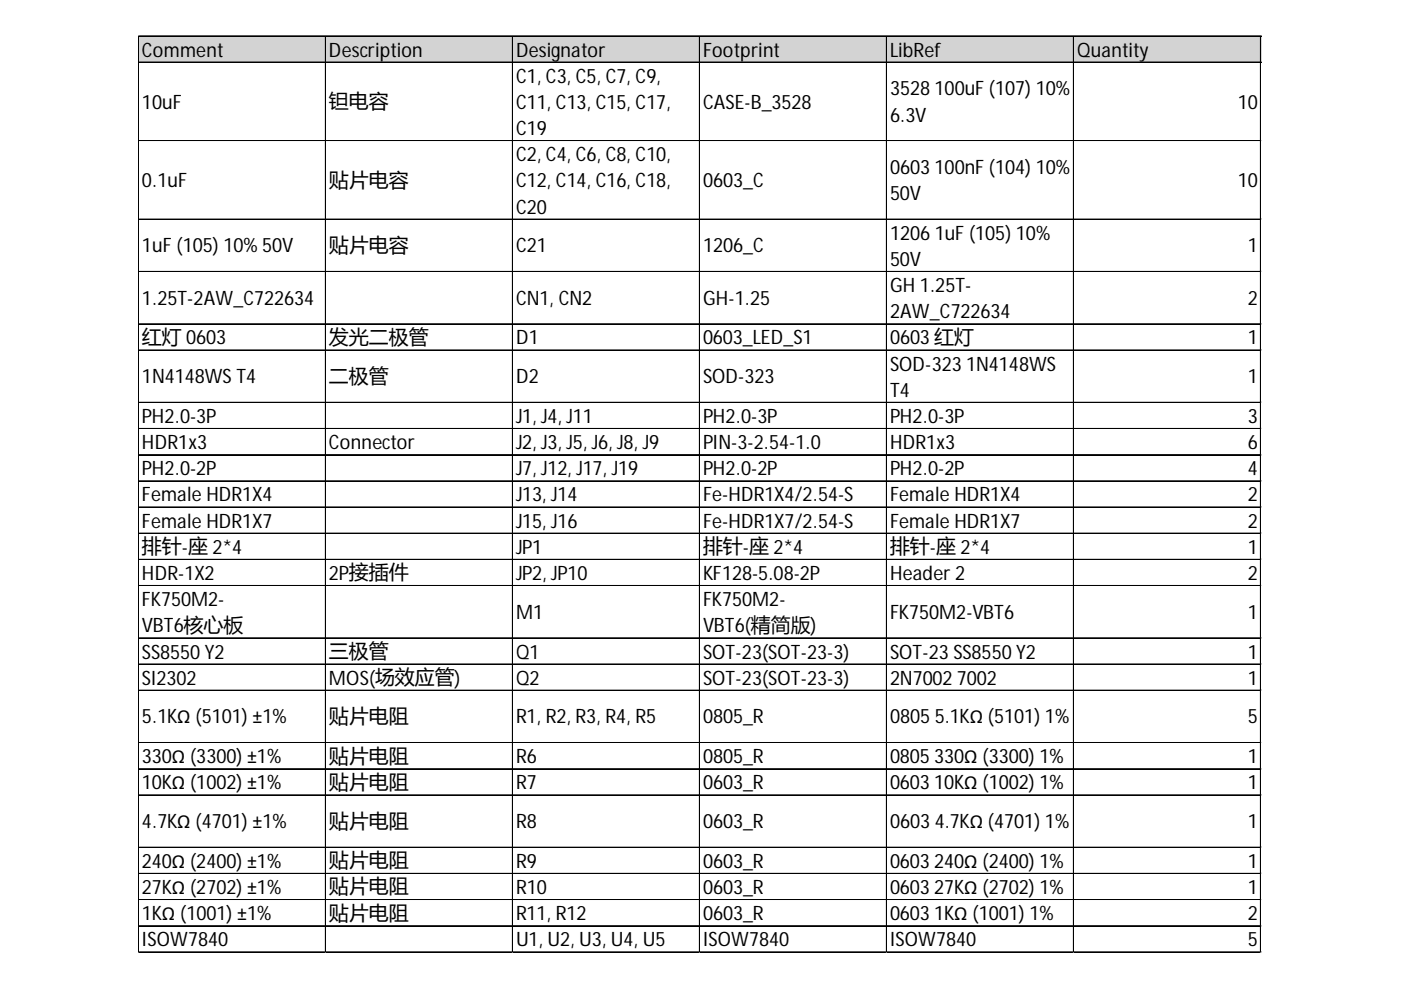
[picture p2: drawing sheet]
<svg xmlns="http://www.w3.org/2000/svg" width="297mm" height="210mm" viewBox="0 0 297 210" stroke-linecap="round" stroke-linejoin="round" font-family="sans-serif">
<defs><g id="words">
<g font-size="4.2">
<text x="30.1" y="12">Comment</text>
<text x="69.8" y="12">Description</text>
<text x="109.4" y="12">Designator</text>
<text x="149.1" y="12">Footprint</text>
<text x="188.7" y="12">LibRef</text>
<text x="228.3" y="12">Quantity</text>
<text x="109.4" y="17.5">C1, C3, C5, C7, C9,</text>
<text x="30.1" y="23.1">10uF</text>
<text x="69.8" y="23">钽电容</text>
<text x="109.4" y="23.1">C11, C13, C15, C17,</text>
<text x="149.1" y="23.1">CASE-B_3528</text>
<text x="188.7" y="20.2">3528 100uF (107) 10%</text>
<text x="262.4" y="23.1">10</text>
<text x="109.4" y="28.6">C19</text>
<text x="188.7" y="25.8">6.3V</text>
<text x="109.4" y="34.2">C2, C4, C6, C8, C10,</text>
<text x="30.1" y="39.7">0.1uF</text>
<text x="69.8" y="39.6">贴片电容</text>
<text x="109.4" y="39.7">C12, C14, C16, C18,</text>
<text x="149.1" y="39.7">0603_C</text>
<text x="188.7" y="36.9">0603 100nF (104) 10%</text>
<text x="262.4" y="39.7">10</text>
<text x="109.4" y="45.3">C20</text>
<text x="188.7" y="42.4">50V</text>
<text x="30.1" y="53.5">1uF (105) 10%50V</text>
<text x="69.8" y="53.4">贴片电容</text>
<text x="109.4" y="53.5">C21</text>
<text x="149.1" y="53.5">1206_C</text>
<text x="188.7" y="50.8">1206 1uF (105) 10%</text>
<text x="264.5" y="53.5">1</text>
<text x="188.7" y="56.4">50V</text>
<text x="30.1" y="64.6">1.25T-2AW_C722634</text>
<text x="109.4" y="64.6">CN1, CN2</text>
<text x="149.1" y="64.6">GH-1.25</text>
<text x="188.7" y="61.9">GH 1.25T-</text>
<text x="264.5" y="64.6">2</text>
<text x="188.7" y="67.5">2AW_C722634</text>
<text x="30.1" y="72.9">红灯 0603</text>
<text x="69.8" y="72.9">发光二极管</text>
<text x="109.4" y="73">D1</text>
<text x="149.1" y="73">0603_LED_S1</text>
<text x="188.7" y="73">0603红灯</text>
<text x="264.5" y="73">1</text>
<text x="30.1" y="81.3">1N4148WS T4</text>
<text x="69.8" y="81.1">二极管</text>
<text x="109.4" y="81.3">D2</text>
<text x="149.1" y="81.3">SOD-323</text>
<text x="188.7" y="78.6">SOD-323 1N4148WS</text>
<text x="264.5" y="81.3">1</text>
<text x="30.1" y="89.7">PH2.0-3P</text>
<text x="109.4" y="89.7">J1, J4, J11</text>
<text x="149.1" y="89.7">PH2.0-3P</text>
<text x="188.7" y="84.1">T4</text>
<text x="188.7" y="89.7">PH2.0-3P</text>
<text x="264.5" y="89.7">3</text>
<text x="30.1" y="95.2">HDR1x3</text>
<text x="69.8" y="95.2">Connector</text>
<text x="109.4" y="95.2">J2, J3, J5, J6, J8, J9</text>
<text x="149.1" y="95.2">PIN-3-2.54-1.0</text>
<text x="188.7" y="95.2">HDR1x3</text>
<text x="264.5" y="95.2">6</text>
<text x="30.1" y="100.8">PH2.0-2P</text>
<text x="109.4" y="100.8">J7, J12, J17, J19</text>
<text x="149.1" y="100.8">PH2.0-2P</text>
<text x="188.7" y="100.8">PH2.0-2P</text>
<text x="264.5" y="100.8">4</text>
<text x="30.1" y="106.3">Female HDR1X4</text>
<text x="109.4" y="106.3">J13, J14</text>
<text x="149.1" y="106.3">Fe-HDR1X4/2.54-S</text>
<text x="188.7" y="106.3">Female HDR1X4</text>
<text x="264.5" y="106.3">2</text>
<text x="30.1" y="111.9">Female HDR1X7</text>
<text x="109.4" y="111.9">J15, J16</text>
<text x="149.1" y="111.9">Fe-HDR1X7/2.54-S</text>
<text x="188.7" y="111.9">Female HDR1X7</text>
<text x="264.5" y="111.9">2</text>
<text x="30.1" y="117.3">排针-座 2*4</text>
<text x="109.4" y="117.4">JP1</text>
<text x="149.1" y="117.3">排针-座 2*4</text>
<text x="188.7" y="117.3">排针-座 2*4</text>
<text x="264.5" y="117.4">1</text>
<text x="30.1" y="123">HDR-1X2</text>
<text x="69.8" y="123">2P接插件</text>
<text x="109.4" y="123">JP2, JP10</text>
<text x="149.1" y="123">KF128-5.08-2P</text>
<text x="188.7" y="123">Header 2</text>
<text x="264.5" y="123">2</text>
<text x="30.1" y="128.5">FK750M2-</text>
<text x="109.4" y="131.2">M1</text>
<text x="149.1" y="128.5">FK750M2-</text>
<text x="188.7" y="131.2">FK750M2-VBT6</text>
<text x="264.5" y="131.2">1</text>
<text x="30.1" y="134.1">VBT6核心板</text>
<text x="149.1" y="134.1">VBT6(精简版)</text>
<text x="30.1" y="139.6">SS8550 Y2</text>
<text x="69.8" y="139.5">三极管</text>
<text x="109.4" y="139.6">Q1</text>
<text x="149.1" y="139.6">SOT-23(SOT-23-3)</text>
<text x="188.7" y="139.6">SOT-23 SS8550 Y2</text>
<text x="264.5" y="139.6">1</text>
<text x="30.1" y="145.2">SI2302</text>
<text x="69.8" y="145.2">MOS(场效应管)</text>
<text x="109.4" y="145.2">Q2</text>
<text x="149.1" y="145.2">SOT-23(SOT-23-3)</text>
<text x="188.7" y="145.2">2N7002 7002</text>
<text x="264.5" y="145.2">1</text>
<text x="30.1" y="153.4">5.1KΩ (5101) ±1%</text>
<text x="69.8" y="153.3">贴片电阻</text>
<text x="109.4" y="153.4">R1, R2, R3, R4, R5</text>
<text x="149.1" y="153.4">0805_R</text>
<text x="188.7" y="153.4">0805 5.1KΩ (5101) 1%</text>
<text x="264.5" y="153.4">5</text>
<text x="30.1" y="161.8">330Ω (3300) ±1%</text>
<text x="69.8" y="161.7">贴片电阻</text>
<text x="109.4" y="161.8">R6</text>
<text x="149.1" y="161.8">0805_R</text>
<text x="188.7" y="161.8">0805 330Ω (3300) 1%</text>
<text x="264.5" y="161.8">1</text>
<text x="30.1" y="167.4">10KΩ (1002) ±1%</text>
<text x="69.8" y="167.2">贴片电阻</text>
<text x="109.4" y="167.4">R7</text>
<text x="149.1" y="167.4">0603_R</text>
<text x="188.7" y="167.4">0603 10KΩ (1002) 1%</text>
<text x="264.5" y="167.4">1</text>
<text x="30.1" y="175.6">4.7KΩ (4701) ±1%</text>
<text x="69.8" y="175.5">贴片电阻</text>
<text x="109.4" y="175.6">R8</text>
<text x="149.1" y="175.6">0603_R</text>
<text x="188.7" y="175.6">0603 4.7KΩ (4701) 1%</text>
<text x="264.5" y="175.6">1</text>
<text x="30.1" y="184">240Ω (2400) ±1%</text>
<text x="69.8" y="183.9">贴片电阻</text>
<text x="109.4" y="184">R9</text>
<text x="149.1" y="184">0603_R</text>
<text x="188.7" y="184">0603 240Ω (2400) 1%</text>
<text x="264.5" y="184">1</text>
<text x="30.1" y="189.6">27KΩ (2702) ±1%</text>
<text x="69.8" y="189.4">贴片电阻</text>
<text x="109.4" y="189.6">R10</text>
<text x="149.1" y="189.6">0603_R</text>
<text x="188.7" y="189.6">0603 27KΩ (2702) 1%</text>
<text x="264.5" y="189.6">1</text>
<text x="30.1" y="195.1">1KΩ (1001) ±1%</text>
<text x="69.8" y="195">贴片电阻</text>
<text x="109.4" y="195.1">R11, R12</text>
<text x="149.1" y="195.1">0603_R</text>
<text x="188.7" y="195.1">0603 1KΩ (1001) 1%</text>
<text x="264.5" y="195.1">2</text>
<text x="30.1" y="200.7">ISOW7840</text>
<text x="109.4" y="200.7">U1, U2, U3, U4, U5</text>
<text x="149.1" y="200.7">ISOW7840</text>
<text x="188.7" y="200.7">ISOW7840</text>
<text x="264.5" y="200.7">5</text>
</g>
</g></defs>
<path d="M29.5 7.7h238v5.6h-238z" fill="#d3d3d3"/>
<g fill="none" stroke="#000" stroke-width=".21">
<path d="M29.3 7.6v194.4M29.4 7.6v194.4M29.5 7.6h237.9M29.5 7.7h237.9M29.5 13.2h237.9M69 7.8v194.2M69.1 7.8v194.2M108.6 7.8v194.2M108.7 7.8v194.2M148.3 7.8v194.2M148.4 7.8v194.2M187.9 7.8v194.2"/>
<path d="M188 7.8v194.2M227.6 7.8v194.2M227.7 7.8v194.2M267.2 7.8v194.2M267.3 7.8v194.2M29.5 29.8h237.9M29.5 29.9h237.9M29.5 46.4h237.9M29.5 46.5h237.9M29.5 57.5h237.9M29.5 57.6h237.9M29.5 68.6h237.9"/>
<path d="M29.5 68.7h237.9M29.5 74.2h237.9M29.5 74.3h237.9M29.5 85.3h237.9M29.5 85.4h237.9M29.5 90.8h237.9M29.5 90.9h237.9M29.5 96.4h237.9M29.5 96.5h237.9M29.5 101.9h237.9M29.5 102h237.9M29.5 107.5h237.9"/>
<path d="M29.5 107.6h237.9M29.5 113h237.9M29.5 113.1h237.9M29.5 118.6h237.9M29.5 118.7h237.9M29.5 124.1h237.9M29.5 124.2h237.9M29.5 135.2h237.9M29.5 135.3h237.9M29.5 140.8h237.9M29.5 140.9h237.9M29.5 146.3h237.9"/>
<path d="M29.5 146.4h237.9M29.5 157.4h237.9M29.5 157.5h237.9M29.5 163h237.9M29.5 163.1h237.9M29.5 168.5h237.9M29.5 168.6h237.9M29.5 179.6h237.9M29.5 179.7h237.9M29.5 185.2h237.9M29.5 185.3h237.9M29.5 190.7h237.9"/>
<path d="M29.5 190.8h237.9M29.5 196.3h237.9M29.5 196.4h237.9M29.5 201.8h237.9M29.5 201.9h237.9"/>
</g>
<path d="M29.3 202v.1" fill="none" stroke="#d4d4d4" stroke-width=".21"/>
<path d="M29.3 202l.2 .1z" fill="#d4d4d4"/>
<path d="M69 202v.1" fill="none" stroke="#d4d4d4" stroke-width=".21"/>
<path d="M69 202l.2 .1z" fill="#d4d4d4"/>
<path d="M108.6 202v.1" fill="none" stroke="#d4d4d4" stroke-width=".21"/>
<path d="M108.6 202l.2 .1z" fill="#d4d4d4"/>
<path d="M148.3 202v.1" fill="none" stroke="#d4d4d4" stroke-width=".21"/>
<path d="M148.3 202l.2 .1z" fill="#d4d4d4"/>
<path d="M187.9 202v.1" fill="none" stroke="#d4d4d4" stroke-width=".21"/>
<path d="M187.9 202l.2 .1z" fill="#d4d4d4"/>
<path d="M227.6 202v.1" fill="none" stroke="#d4d4d4" stroke-width=".21"/>
<path d="M227.6 202l.2 .1z" fill="#d4d4d4"/>
<path d="M267.2 202v.1" fill="none" stroke="#d4d4d4" stroke-width=".21"/>
<path d="M267.2 202l.2 .1z" fill="#d4d4d4"/>
<path d="M267.4 29.8h.1" fill="none" stroke="#d4d4d4" stroke-width=".21"/>
<path d="M267.4 29.8l.1 .2z" fill="#d4d4d4"/>
<path d="M267.4 46.4h.1" fill="none" stroke="#d4d4d4" stroke-width=".21"/>
<path d="M267.4 46.4l.1 .2z" fill="#d4d4d4"/>
<path d="M267.4 57.5h.1" fill="none" stroke="#d4d4d4" stroke-width=".21"/>
<path d="M267.4 57.5l.1 .2z" fill="#d4d4d4"/>
<path d="M267.4 68.6h.1" fill="none" stroke="#d4d4d4" stroke-width=".21"/>
<path d="M267.4 68.6l.1 .2z" fill="#d4d4d4"/>
<path d="M267.4 74.2h.1" fill="none" stroke="#d4d4d4" stroke-width=".21"/>
<path d="M267.4 74.2l.1 .2z" fill="#d4d4d4"/>
<path d="M267.4 85.3h.1" fill="none" stroke="#d4d4d4" stroke-width=".21"/>
<path d="M267.4 85.3l.1 .2z" fill="#d4d4d4"/>
<path d="M267.4 90.8h.1" fill="none" stroke="#d4d4d4" stroke-width=".21"/>
<path d="M267.4 90.8l.1 .2z" fill="#d4d4d4"/>
<path d="M267.4 96.4h.1" fill="none" stroke="#d4d4d4" stroke-width=".21"/>
<path d="M267.4 96.4l.1 .2z" fill="#d4d4d4"/>
<path d="M267.4 101.9h.1" fill="none" stroke="#d4d4d4" stroke-width=".21"/>
<path d="M267.4 101.9l.1 .2z" fill="#d4d4d4"/>
<path d="M267.4 107.5h.1" fill="none" stroke="#d4d4d4" stroke-width=".21"/>
<path d="M267.4 107.5l.1 .2z" fill="#d4d4d4"/>
<path d="M267.4 113h.1" fill="none" stroke="#d4d4d4" stroke-width=".21"/>
<path d="M267.4 113l.1 .2z" fill="#d4d4d4"/>
<path d="M267.4 118.6h.1" fill="none" stroke="#d4d4d4" stroke-width=".21"/>
<path d="M267.4 118.6l.1 .2z" fill="#d4d4d4"/>
<path d="M267.4 124.1h.1" fill="none" stroke="#d4d4d4" stroke-width=".21"/>
<path d="M267.4 124.1l.1 .2z" fill="#d4d4d4"/>
<path d="M267.4 135.2h.1" fill="none" stroke="#d4d4d4" stroke-width=".21"/>
<path d="M267.4 135.2l.1 .2z" fill="#d4d4d4"/>
<path d="M267.4 140.8h.1" fill="none" stroke="#d4d4d4" stroke-width=".21"/>
<path d="M267.4 140.8l.1 .2z" fill="#d4d4d4"/>
<path d="M267.4 146.3h.1" fill="none" stroke="#d4d4d4" stroke-width=".21"/>
<path d="M267.4 146.3l.1 .2z" fill="#d4d4d4"/>
<path d="M267.4 157.4h.1" fill="none" stroke="#d4d4d4" stroke-width=".21"/>
<path d="M267.4 157.4l.1 .2z" fill="#d4d4d4"/>
<path d="M267.4 163h.1" fill="none" stroke="#d4d4d4" stroke-width=".21"/>
<path d="M267.4 163l.1 .2z" fill="#d4d4d4"/>
<path d="M267.4 168.5h.1" fill="none" stroke="#d4d4d4" stroke-width=".21"/>
<path d="M267.4 168.5l.1 .2z" fill="#d4d4d4"/>
<path d="M267.4 179.6h.1" fill="none" stroke="#d4d4d4" stroke-width=".21"/>
<path d="M267.4 179.6l.1 .2z" fill="#d4d4d4"/>
<path d="M267.4 185.2h.1" fill="none" stroke="#d4d4d4" stroke-width=".21"/>
<path d="M267.4 185.2l.1 .2z" fill="#d4d4d4"/>
<path d="M267.4 190.7h.1" fill="none" stroke="#d4d4d4" stroke-width=".21"/>
<path d="M267.4 190.7l.1 .2z" fill="#d4d4d4"/>
<path d="M267.4 196.3h.1" fill="none" stroke="#d4d4d4" stroke-width=".21"/>
<path d="M267.4 196.3l.1 .2z" fill="#d4d4d4"/>
<path d="M267.4 201.8h.1" fill="none" stroke="#d4d4d4" stroke-width=".21"/>
<path d="M267.4 201.8l.1 .2z" fill="#d4d4d4"/>
<use href="#words"/>
</svg>
